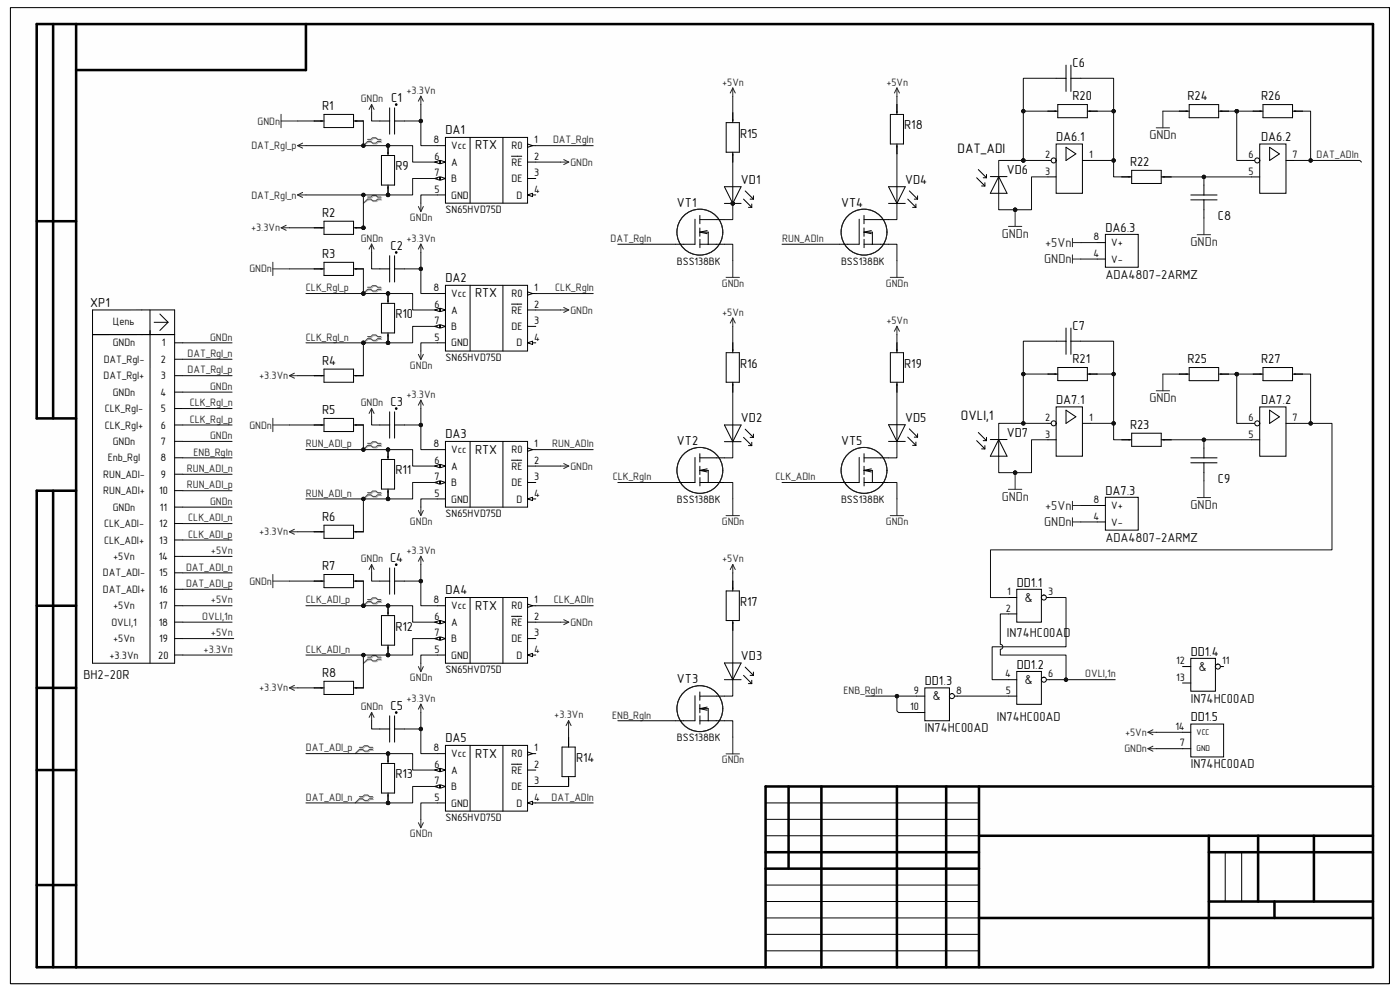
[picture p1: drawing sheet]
<svg xmlns="http://www.w3.org/2000/svg" width="420mm" height="297mm" viewBox="0 0 420 297" stroke-linecap="round" stroke-linejoin="round" font-family="sans-serif">
<defs><g id="words">
<g font-size="4.1">
<text x="287.3" y="45.8">DAT_ADI</text>
<text x="288.3" y="126">OVLI,1</text>
</g>
<g font-size="3.9">
<text x="321.8" y="20.2">C6</text>
<text x="96.7" y="33">R1</text>
<text x="117.4" y="30.5">C1</text>
<text x="321.8" y="30">R20</text>
<text x="356.2" y="30">R24</text>
<text x="378.4" y="30">R26</text>
<text x="133.6" y="40.1">DA1</text>
<text x="222" y="41.2">R15</text>
<text x="271.3" y="38.8">R18</text>
<text x="142.5" y="44.8">RTX</text>
<text x="316.8" y="42.3">DA6.1</text>
<text x="378.4" y="42.3">DA6.2</text>
<text x="118.6" y="51.1">R9</text>
<text x="302" y="52.2">VD6</text>
<text x="339" y="49.7">R22</text>
<text x="222.3" y="55.2">VD1</text>
<text x="271.5" y="55.2">VD4</text>
<text x="96.7" y="65">R2</text>
<text x="203.1" y="61.9">VT1</text>
<text x="252.3" y="61.9">VT4</text>
<text x="365.3" y="65.9">C8</text>
<text x="331.6" y="69.4">DA6.3</text>
<text x="96.7" y="77.3">R3</text>
<text x="117.1" y="74.8">C2</text>
<text x="133.6" y="84.5">DA2</text>
<text x="142.5" y="89.1">RTX</text>
<text x="27.1" y="92.1">XP1</text>
<text x="118.6" y="95.4">R10</text>
<text x="321.8" y="99">C7</text>
<text x="96.7" y="109.3">R4</text>
<text x="222" y="110.2">R16</text>
<text x="271.3" y="110.2">R19</text>
<text x="321.8" y="108.8">R21</text>
<text x="356.2" y="108.8">R25</text>
<text x="378.4" y="108.8">R27</text>
<text x="96.7" y="124.1">R5</text>
<text x="117.1" y="121.6">C3</text>
<text x="316.8" y="121.2">DA7.1</text>
<text x="378.4" y="121.2">DA7.2</text>
<text x="133.6" y="131.2">DA3</text>
<text x="222.3" y="126.6">VD2</text>
<text x="271.5" y="126.6">VD5</text>
<text x="302" y="131">VD7</text>
<text x="339" y="128.5">R23</text>
<text x="142.5" y="135.9">RTX</text>
<text x="203.1" y="133.3">VT2</text>
<text x="252.3" y="133.3">VT5</text>
<text x="118.6" y="142.2">R11</text>
<text x="331.6" y="148.2">DA7.3</text>
<text x="365.3" y="144.7">C9</text>
<text x="96.7" y="156.1">R6</text>
<text x="96.7" y="170.9">R7</text>
<text x="117" y="168.4">C4</text>
<text x="133.6" y="178">DA4</text>
<text x="305" y="175.8">DD1.1</text>
<text x="142.5" y="182.7">RTX</text>
<text x="222" y="181.6">R17</text>
<text x="118.6" y="189">R12</text>
<text x="222.3" y="198">VD3</text>
<text x="357.2" y="196.5">DD1.4</text>
<text x="96.7" y="202.9">R8</text>
<text x="305" y="200.4">DD1.2</text>
<text x="203.1" y="204.7">VT3</text>
<text x="277.5" y="205.4">DD1.3</text>
<text x="117.1" y="212.7">C5</text>
<text x="357.2" y="216.2">DD1.5</text>
<text x="133.6" y="222.3">DA5</text>
<text x="142.5" y="227">RTX</text>
<text x="118.6" y="233.3">R13</text>
<text x="172.8" y="228.4">R14</text>
</g>
<g font-size="3.9" fill="#262626">
<text x="344.8" y="41.7">GNDn</text>
<text x="300.5" y="71.3">GNDn</text>
<text x="313.5" y="74">+5Vn</text>
<text x="357.2" y="73.7">GNDn</text>
<text x="313.3" y="79">GNDn</text>
<text x="344.8" y="120.6">GNDn</text>
<text x="300.5" y="150.1">GNDn</text>
<text x="313.5" y="152.8">+5Vn</text>
<text x="357.2" y="152.6">GNDn</text>
<text x="313.3" y="157.7">GNDn</text>
</g>
<g font-size="3.9" fill="#0e0e0e">
<text x="331.6" y="83.5">ADA4807-2ARMZ</text>
<text x="331.6" y="162.3">ADA4807-2ARMZ</text>
<text x="307.4" y="180.4">&amp;</text>
<text x="302" y="191.1">IN74HC00AD</text>
<text x="25" y="203.4">BH2-20R</text>
<text x="359.6" y="201.1">&amp;</text>
<text x="279.8" y="209.9">&amp;</text>
<text x="307.4" y="205">&amp;</text>
<text x="357.2" y="210.6">IN74HC00AD</text>
<text x="277.5" y="219.5">IN74HC00AD</text>
<text x="299.1" y="216.2">IN74HC00AD</text>
<text x="357.2" y="230.3">IN74HC00AD</text>
</g>
<g font-size="3.2" fill="#262626">
<text x="122" y="28.2">+3.3Vn</text>
<text x="216.7" y="25.7">+5Vn</text>
<text x="265.9" y="25.7">+5Vn</text>
<text x="108.2" y="30.6">GNDn</text>
<text x="77.3" y="37.3">GNDn</text>
<text x="75.4" y="44.7">DAT_RgI_p</text>
<text x="165.9" y="43">DAT_RgIn</text>
<text x="395" y="47.4">DAT_ADIn</text>
<text x="171.1" y="49.7">GNDn</text>
<text x="75.4" y="59.5">DAT_RgI_n</text>
<text x="75.3" y="69.3">+3.3Vn</text>
<text x="123" y="66.2">GNDn</text>
<text x="108.2" y="72.5">GNDn</text>
<text x="122" y="72.5">+3.3Vn</text>
<text x="183.2" y="72.5">DAT_RgIn</text>
<text x="234.7" y="72.5">RUN_ADIn</text>
<text x="74.8" y="81.7">GNDn</text>
<text x="91.8" y="87.3">CLK_RgI_p</text>
<text x="166.6" y="87.3">CLK_RgIn</text>
<text x="216.5" y="85.9">GNDn</text>
<text x="265.8" y="85.9">GNDn</text>
<text x="171.1" y="94">GNDn</text>
<text x="216.7" y="94.7">+5Vn</text>
<text x="265.9" y="97.1">+5Vn</text>
<text x="56.3" y="107">DAT_RgI_n</text>
<text x="63" y="102.1">GNDn</text>
<text x="91.8" y="102.1">CLK_RgI_n</text>
<text x="56.3" y="111.9">DAT_RgI_p</text>
<text x="77.8" y="113.7">+3.3Vn</text>
<text x="123" y="110.5">GNDn</text>
<text x="63" y="116.8">GNDn</text>
<text x="122" y="119.3">+3.3Vn</text>
<text x="56.9" y="121.8">CLK_RgI_n</text>
<text x="108.2" y="121.8">GNDn</text>
<text x="56.9" y="126.7">CLK_RgI_p</text>
<text x="63" y="131.6">GNDn</text>
<text x="74.8" y="128.4">GNDn</text>
<text x="58" y="136.6">ENB_RgIn</text>
<text x="91.8" y="134.1">RUN_ADI_p</text>
<text x="165.7" y="134.1">RUN_ADIn</text>
<text x="56" y="141.5">RUN_ADI_n</text>
<text x="171.1" y="140.8">GNDn</text>
<text x="183.8" y="143.9">CLK_RgIn</text>
<text x="232.6" y="143.9">CLK_ADIn</text>
<text x="56" y="146.4">RUN_ADI_p</text>
<text x="91.8" y="148.8">RUN_ADI_n</text>
<text x="63" y="151.3">GNDn</text>
<text x="56.5" y="156.3">CLK_ADI_n</text>
<text x="56.5" y="161.2">CLK_ADI_p</text>
<text x="77.8" y="160.4">+3.3Vn</text>
<text x="123" y="157.3">GNDn</text>
<text x="216.5" y="157.4">GNDn</text>
<text x="265.8" y="157.4">GNDn</text>
<text x="63.3" y="166.1">+5Vn</text>
<text x="122" y="166.1">+3.3Vn</text>
<text x="55.8" y="171">DAT_ADI_n</text>
<text x="108.2" y="168.5">GNDn</text>
<text x="216.7" y="168.5">+5Vn</text>
<text x="55.8" y="175.9">DAT_ADI_p</text>
<text x="74.8" y="175.2">GNDn</text>
<text x="60.7" y="185.8">OVLI,1n</text>
<text x="63.3" y="180.8">+5Vn</text>
<text x="91.8" y="180.8">CLK_ADI_p</text>
<text x="166.2" y="180.8">CLK_ADIn</text>
<text x="63.3" y="190.7">+5Vn</text>
<text x="171.1" y="187.5">GNDn</text>
<text x="61.1" y="195.6">+3.3Vn</text>
<text x="91.8" y="195.6">CLK_ADI_n</text>
<text x="325.6" y="203">OVLI,1n</text>
<text x="77.8" y="207.2">+3.3Vn</text>
<text x="123" y="204.1">GNDn</text>
<text x="253" y="207.9">ENB_RgIn</text>
<text x="108.2" y="212.9">GNDn</text>
<text x="122" y="210.4">+3.3Vn</text>
<text x="166.3" y="215.3">+3.3Vn</text>
<text x="183.6" y="215.3">ENB_RgIn</text>
<text x="337.5" y="220.6">+5Vn</text>
<text x="91.8" y="225.2">DAT_ADI_p</text>
<text x="337.3" y="225.5">GNDn</text>
<text x="216.5" y="228.8">GNDn</text>
<text x="91.8" y="239.9">DAT_ADI_n</text>
<text x="165.5" y="239.9">DAT_ADIn</text>
<text x="123" y="250.9">GNDn</text>
</g>
<g font-size="3.2">
<text x="130.1" y="43">8</text>
<text x="130.3" y="47.9">6</text>
<text x="135.4" y="44.7">Vcc</text>
<text x="153.5" y="44.7">R0</text>
<text x="160.3" y="47.9">2</text>
<text x="160.3" y="43">1</text>
<text x="313.5" y="47.4">2</text>
<text x="326.7" y="47.4">1</text>
<text x="374.6" y="47.4">6</text>
<text x="387.8" y="47.4">7</text>
<text x="130.3" y="52.8">7</text>
<text x="135.4" y="49.7">A</text>
<text x="153.5" y="49.7">RE</text>
<text x="160.3" y="52.8">3</text>
<text x="313.5" y="52.3">3</text>
<text x="374.6" y="52.3">5</text>
<text x="130.3" y="57.7">5</text>
<text x="135.4" y="59.5">GND</text>
<text x="135.4" y="54.6">B</text>
<text x="153.5" y="54.6">DE</text>
<text x="155" y="59.5">D</text>
<text x="160.3" y="57.7">4</text>
<text x="133.6" y="64">SN65HVD75D</text>
<text x="328.1" y="72.1">8</text>
<text x="328.1" y="77">4</text>
<text x="333.4" y="73.8">V+</text>
<text x="203.1" y="79.3">BSS138BK</text>
<text x="252.3" y="79.3">BSS138BK</text>
<text x="333.4" y="78.7">V-</text>
<text x="130.1" y="87.3">8</text>
<text x="135.4" y="89.1">Vcc</text>
<text x="153.5" y="89.1">R0</text>
<text x="160.3" y="87.3">1</text>
<text x="130.3" y="92.2">6</text>
<text x="135.4" y="94">A</text>
<text x="153.5" y="94">RE</text>
<text x="160.3" y="92.2">2</text>
<text x="130.3" y="97.2">7</text>
<text x="135.4" y="98.9">B</text>
<text x="153.5" y="98.9">DE</text>
<text x="160.3" y="97.2">3</text>
<text x="48.5" y="103.8">1</text>
<text x="130.3" y="102.1">5</text>
<text x="135.4" y="103.8">GND</text>
<text x="155" y="103.8">D</text>
<text x="160.3" y="102.1">4</text>
<text x="48.3" y="108.8">2</text>
<text x="48.3" y="113.7">3</text>
<text x="133.6" y="108.3">SN65HVD75D</text>
<text x="48.2" y="118.6">4</text>
<text x="48.3" y="123.5">5</text>
<text x="48.3" y="128.4">6</text>
<text x="313.5" y="131.1">3</text>
<text x="313.5" y="126.2">2</text>
<text x="326.7" y="126.2">1</text>
<text x="374.6" y="126.2">6</text>
<text x="374.6" y="131.1">5</text>
<text x="387.8" y="126.2">7</text>
<text x="48.3" y="133.4">7</text>
<text x="130.1" y="134.1">8</text>
<text x="135.4" y="135.8">Vcc</text>
<text x="153.5" y="135.8">R0</text>
<text x="160.3" y="134.1">1</text>
<text x="48.2" y="138.3">8</text>
<text x="48.3" y="143.2">9</text>
<text x="130.3" y="139">6</text>
<text x="130.3" y="143.9">7</text>
<text x="135.4" y="140.8">A</text>
<text x="153.5" y="140.8">RE</text>
<text x="160.3" y="139">2</text>
<text x="160.3" y="143.9">3</text>
<text x="47.7" y="148.2">10</text>
<text x="130.3" y="148.8">5</text>
<text x="135.4" y="145.7">B</text>
<text x="153.5" y="145.7">DE</text>
<text x="160.3" y="148.8">4</text>
<text x="48" y="153.1">11</text>
<text x="133.6" y="155.1">SN65HVD75D</text>
<text x="135.4" y="150.6">GND</text>
<text x="155" y="150.6">D</text>
<text x="203.1" y="150.7">BSS138BK</text>
<text x="252.3" y="150.7">BSS138BK</text>
<text x="328.1" y="150.8">8</text>
<text x="328.1" y="155.7">4</text>
<text x="333.4" y="152.6">V+</text>
<text x="47.7" y="158">12</text>
<text x="333.4" y="157.5">V-</text>
<text x="47.6" y="167.9">14</text>
<text x="47.8" y="162.9">13</text>
<text x="47.7" y="172.8">15</text>
<text x="47.7" y="177.7">16</text>
<text x="302.1" y="178.4">1</text>
<text x="314.4" y="178.4">3</text>
<text x="47.7" y="182.6">17</text>
<text x="130.1" y="180.8">8</text>
<text x="130.3" y="185.8">6</text>
<text x="135.4" y="182.6">Vcc</text>
<text x="153.5" y="182.6">R0</text>
<text x="160.3" y="185.8">2</text>
<text x="160.3" y="180.8">1</text>
<text x="301.7" y="183.3">2</text>
<text x="47.6" y="187.5">18</text>
<text x="130.3" y="190.7">7</text>
<text x="135.4" y="187.5">A</text>
<text x="153.5" y="187.5">RE</text>
<text x="160.3" y="190.7">3</text>
<text x="47.5" y="197.4">20</text>
<text x="47.7" y="192.5">19</text>
<text x="130.3" y="195.6">5</text>
<text x="135.4" y="197.4">GND</text>
<text x="135.4" y="192.5">B</text>
<text x="153.5" y="192.5">DE</text>
<text x="155" y="197.4">D</text>
<text x="160.3" y="195.6">4</text>
<text x="133.6" y="201.8">SN65HVD75D</text>
<text x="301.5" y="203">4</text>
<text x="314.4" y="203">6</text>
<text x="352.8" y="199.1">12</text>
<text x="366.6" y="199.1">11</text>
<text x="274.1" y="207.9">9</text>
<text x="286.8" y="207.9">8</text>
<text x="301.7" y="207.9">5</text>
<text x="352.8" y="204">13</text>
<text x="273" y="212.9">10</text>
<text x="352.6" y="218.8">14</text>
<text x="130.1" y="225.2">8</text>
<text x="135.4" y="226.9">Vcc</text>
<text x="153.5" y="226.9">R0</text>
<text x="160.3" y="225.2">1</text>
<text x="203.1" y="222.1">BSS138BK</text>
<text x="353.9" y="223.7">7</text>
<text x="130.3" y="230.1">6</text>
<text x="135.4" y="231.9">A</text>
<text x="153.5" y="231.9">RE</text>
<text x="160.3" y="230.1">2</text>
<text x="130.3" y="239.9">5</text>
<text x="130.3" y="235">7</text>
<text x="135.4" y="236.8">B</text>
<text x="153.5" y="236.8">DE</text>
<text x="160.3" y="239.9">4</text>
<text x="160.3" y="235">3</text>
<text x="135.4" y="241.7">GND</text>
<text x="155" y="241.7">D</text>
<text x="133.6" y="246.2">SN65HVD75D</text>
</g>
<g font-size="3.2" fill="#0e0e0e">
<text x="33.8" y="97.4">Цепь</text>
<text x="33.8" y="103.8">GNDn</text>
<text x="31.1" y="113.7">DAT_RgI+</text>
<text x="31.1" y="108.8">DAT_RgI-</text>
<text x="33.8" y="118.6">GNDn</text>
<text x="31.4" y="123.5">CLK_RgI-</text>
<text x="31.4" y="128.4">CLK_RgI+</text>
<text x="33.8" y="133.4">GNDn</text>
<text x="31" y="143.2">RUN_ADI-</text>
<text x="32.3" y="138.3">Enb_RgI</text>
<text x="31" y="148.2">RUN_ADI+</text>
<text x="33.8" y="153.1">GNDn</text>
<text x="31.2" y="158">CLK_ADI-</text>
<text x="31.2" y="162.9">CLK_ADI+</text>
<text x="34" y="167.9">+5Vn</text>
<text x="30.9" y="172.8">DAT_ADI-</text>
<text x="30.9" y="177.7">DAT_ADI+</text>
<text x="34" y="182.6">+5Vn</text>
<text x="33.4" y="187.5">OVLI,1</text>
<text x="32.9" y="197.4">+3.3Vn</text>
<text x="34" y="192.5">+5Vn</text>
</g>
<g font-size="2.5">
<text x="359" y="220.3">VCC</text>
<text x="359" y="225.2">GND</text>
</g>
<text font-size=".5" x="13" y="290">ALTIUM GOSTBOM2.0 KEV</text>
</g></defs>
<path d="M3.1 2.3h413.7v292.5h-413.7z" fill-rule="evenodd" fill="#fefefe"/>
<path d="M3.1 2.3h413.7v292.5h-413.7z" fill="none" stroke="#000" stroke-width=".3"/>
<path d="M3.1 2.3h413.7v292.5h-413.7z" fill-rule="evenodd" fill="#fefefe"/>
<g fill="none" stroke="#000" stroke-width=".3">
<path d="M3.1 2.3h413.7v292.5h-413.7zM131.2 48.6h2.4M141 41.2v19.7M27.8 92.9h24.6v105.9h-24.6zM45 92.9v105.9M46.2 96.6h4.2M48 94.1l2.4 2.5-2.4 2.4M52.4 102.7h2.4M52.4 117.5h2.4M52.4 107.7h2.4M52.4 112.6h2.4M52.4 100.3h-24.6"/>
<path d="M52.4 132.3h2.4M52.4 137.2h2.4M52.4 122.4h2.4M52.4 127.4h2.4M52.4 147.1h2.4M52.4 142.1h2.4M52.4 152h2.4M52.4 156.9h2.4M52.4 171.7h2.4M52.4 161.8h2.4M52.4 166.8h2.4M52.4 176.6h2.4"/>
<path d="M52.4 186.5h2.4M52.4 181.5h2.4M52.4 191.4h2.4M52.4 196.3h2.4M229.7 240.6h64M229.7 245.6h64M229.7 250.5h64M367.6 255.4v14.8M372.5 255.4v14.8M229.7 265.3h64M229.7 270.2h64M229.7 275.1h64"/>
<path d="M229.7 280h64M229.7 285h64"/>
</g>
<g fill="none" stroke="#000" stroke-width=".76">
<path d="M15.9 7.2v118.2M22.8 7.2v282.7M91.8 7.2v13.8h-69M11 66.3h11.8M22.8 125.4h-11.8v-118.2h400.9v282.7M15.9 147.1v142.8M22.8 147.1h-11.8v142.8h400.4M11 181.5h11.8M11 206.2h11.8M11 230.8h11.8M236.6 235.7v24.6M246.4 235.7v54.2"/>
<path d="M269.1 235.7v54.2M283.8 235.7v54.2M293.7 235.7v54.2M411.9 235.7h-182.2v54.2M229.7 255.4h64M293.7 250.5h118.2M362.6 250.5v39.4M362.6 255.4h49.3M377.4 250.5v19.7M394.2 250.5v19.7M11 265.3h11.8M229.7 260.3h64"/>
<path d="M293.7 275.1h118.2M362.6 270.2h49.3M382.3 270.2v4.9"/>
</g>
<path d="M132.1 48.1l1.5 .5-1.5 .5z" fill="#fbfbfb"/>
<path d="M132.1 48.1l1.5 .5-1.5 .5z" fill="none" stroke="#000" stroke-width=".3"/>
<path d="M130.4 48.6l1.5-.5v1z" fill="#fbfbfb"/>
<path d="M130.4 48.6l1.5-.5v1zM131.2 58.4h2.4M131.2 43.7h2.4M131.2 53.5h2.4" fill="none" stroke="#000" stroke-width=".3"/>
<path d="M132.1 53l1.5 .5-1.5 .5z" fill="#fbfbfb"/>
<path d="M132.1 53l1.5 .5-1.5 .5z" fill="none" stroke="#000" stroke-width=".3"/>
<path d="M130.4 53.5l1.5-.5v1z" fill="#fbfbfb"/>
<path d="M130.4 53.5l1.5-.5v1zM153.4 46.8h3.1M158.3 48.6h2.4M158.3 43.7h2.4" fill="none" stroke="#000" stroke-width=".3"/>
<path d="M158.3 43.2l1.5 .5-1.5 .5z" fill="#fbfbfb"/>
<path d="M133.6 41.2h24.7v19.7h-24.7zM150.9 41.2v19.7M158.3 43.2l1.5 .5-1.5 .5zM158.3 58.4h2.4" fill="none" stroke="#000" stroke-width=".3"/>
<path d="M158.3 58.4l1.5-.5v1z" fill="#fbfbfb"/>
<path d="M158.3 58.4l1.5-.5v1zM158.3 53.5h2.4" fill="none" stroke="#000" stroke-width=".3"/>
<path d="M125.5 61.9l.8 1.5M126.3 60.9v2.5M127 61.9l-.7 1.5" fill="none" stroke="#262626" stroke-width=".3"/>
<circle cx="116.4" cy="58.4" r=".5" fill="#0e0e0e"/>
<circle cx="116.4" cy="58.4" r=".5" fill="none" stroke="#0e0e0e" stroke-width=".3"/>
<circle cx="116.4" cy="43.7" r=".5" fill="#0e0e0e"/>
<circle cx="116.4" cy="43.7" r=".5" fill="none" stroke="#0e0e0e" stroke-width=".3"/>
<path d="M114.4 46.6h4v8.9h-4zM116.4 43.7v2.9M116.4 55.5v2.9" fill="none" stroke="#000" stroke-width=".3"/>
<circle cx="116.4" cy="58.4" r=".5" fill="#0e0e0e"/>
<circle cx="116.4" cy="58.4" r=".5" fill="none" stroke="#0e0e0e" stroke-width=".3"/>
<path d="M116.4 43.7v2.4" fill="none" stroke="#000" stroke-width=".3"/>
<circle cx="116.4" cy="43.7" r=".5" fill="#0e0e0e"/>
<circle cx="116.4" cy="43.7" r=".5" fill="none" stroke="#0e0e0e" stroke-width=".3"/>
<path d="M131.2 92.9h2.4M141 85.5v19.7" fill="none" stroke="#000" stroke-width=".3"/>
<path d="M132.1 92.4l1.5 .5-1.5 .5z" fill="#fbfbfb"/>
<path d="M132.1 92.4l1.5 .5-1.5 .5z" fill="none" stroke="#000" stroke-width=".3"/>
<path d="M130.4 92.9l1.5-.5v1z" fill="#fbfbfb"/>
<path d="M130.4 92.9l1.5-.5v1zM131.2 88h2.4M131.2 97.8h2.4M131.2 102.7h2.4" fill="none" stroke="#000" stroke-width=".3"/>
<path d="M132.1 97.3l1.5 .5-1.5 .5z" fill="#fbfbfb"/>
<path d="M132.1 97.3l1.5 .5-1.5 .5z" fill="none" stroke="#000" stroke-width=".3"/>
<path d="M130.4 97.8l1.5-.5v1z" fill="#fbfbfb"/>
<path d="M130.4 97.8l1.5-.5v1zM153.4 91.1h3.1M158.3 92.9h2.4M158.3 88h2.4" fill="none" stroke="#000" stroke-width=".3"/>
<path d="M158.3 87.5l1.5 .5-1.5 .5z" fill="#fbfbfb"/>
<path d="M133.6 85.5h24.7v19.7h-24.7zM150.9 85.5v19.7M158.3 87.5l1.5 .5-1.5 .5zM158.3 102.7h2.4" fill="none" stroke="#000" stroke-width=".3"/>
<path d="M158.3 102.7l1.5-.5v1z" fill="#fbfbfb"/>
<path d="M158.3 97.8h2.4M158.3 102.7l1.5-.5v1z" fill="none" stroke="#000" stroke-width=".3"/>
<path d="M125.5 106.2l.8 1.5M126.3 105.2v2.5M127 106.2l-.7 1.5" fill="none" stroke="#262626" stroke-width=".3"/>
<circle cx="116.4" cy="102.8" r=".5" fill="#0e0e0e"/>
<circle cx="116.4" cy="102.8" r=".5" fill="none" stroke="#0e0e0e" stroke-width=".3"/>
<circle cx="116.4" cy="88" r=".5" fill="#0e0e0e"/>
<circle cx="116.4" cy="88" r=".5" fill="none" stroke="#0e0e0e" stroke-width=".3"/>
<path d="M114.4 90.9h4v8.9h-4zM116.4 88v2.9M116.4 99.8v2.9" fill="none" stroke="#000" stroke-width=".3"/>
<circle cx="116.4" cy="102.8" r=".5" fill="#0e0e0e"/>
<circle cx="116.4" cy="102.8" r=".5" fill="none" stroke="#0e0e0e" stroke-width=".3"/>
<path d="M116.4 88v2.4" fill="none" stroke="#000" stroke-width=".3"/>
<circle cx="116.4" cy="88" r=".5" fill="#0e0e0e"/>
<circle cx="116.4" cy="88" r=".5" fill="none" stroke="#0e0e0e" stroke-width=".3"/>
<path d="M131.2 139.7h2.4M141 132.3v19.7" fill="none" stroke="#000" stroke-width=".3"/>
<path d="M132.1 139.2l1.5 .5-1.5 .5z" fill="#fbfbfb"/>
<path d="M132.1 139.2l1.5 .5-1.5 .5z" fill="none" stroke="#000" stroke-width=".3"/>
<path d="M130.4 139.7l1.5-.5v1z" fill="#fbfbfb"/>
<path d="M130.4 139.7l1.5-.5v1zM131.2 134.8h2.4M131.2 149.5h2.4M131.2 144.6h2.4" fill="none" stroke="#000" stroke-width=".3"/>
<path d="M132.1 144.1l1.5 .5-1.5 .5z" fill="#fbfbfb"/>
<path d="M132.1 144.1l1.5 .5-1.5 .5z" fill="none" stroke="#000" stroke-width=".3"/>
<path d="M130.4 144.6l1.5-.5v1z" fill="#fbfbfb"/>
<path d="M153.4 137.9h3.1M158.3 139.7h2.4M158.3 134.8h2.4M130.4 144.6l1.5-.5v1z" fill="none" stroke="#000" stroke-width=".3"/>
<path d="M158.3 134.3l1.5 .5-1.5 .5z" fill="#fbfbfb"/>
<path d="M133.6 132.3h24.7v19.7h-24.7zM150.9 132.3v19.7M158.3 134.3l1.5 .5-1.5 .5zM158.3 149.5h2.4" fill="none" stroke="#000" stroke-width=".3"/>
<path d="M158.3 149.5l1.5-.5v1z" fill="#fbfbfb"/>
<path d="M158.3 149.5l1.5-.5v1zM158.3 144.6h2.4" fill="none" stroke="#000" stroke-width=".3"/>
<path d="M125.5 153l.8 1.5M126.3 152v2.5M127 153l-.7 1.5" fill="none" stroke="#262626" stroke-width=".3"/>
<circle cx="116.4" cy="149.5" r=".5" fill="#0e0e0e"/>
<circle cx="116.4" cy="149.5" r=".5" fill="none" stroke="#0e0e0e" stroke-width=".3"/>
<circle cx="116.4" cy="134.8" r=".5" fill="#0e0e0e"/>
<circle cx="116.4" cy="134.8" r=".5" fill="none" stroke="#0e0e0e" stroke-width=".3"/>
<path d="M114.4 137.7h4v8.9h-4zM116.4 134.8v2.9M116.4 146.6v2.9" fill="none" stroke="#000" stroke-width=".3"/>
<circle cx="116.4" cy="149.5" r=".5" fill="#0e0e0e"/>
<circle cx="116.4" cy="149.5" r=".5" fill="none" stroke="#0e0e0e" stroke-width=".3"/>
<path d="M116.4 134.8v2.4" fill="none" stroke="#000" stroke-width=".3"/>
<circle cx="116.4" cy="134.8" r=".5" fill="#0e0e0e"/>
<circle cx="116.4" cy="134.8" r=".5" fill="none" stroke="#0e0e0e" stroke-width=".3"/>
<path d="M141 179.1v19.7M131.2 186.5h2.4" fill="none" stroke="#000" stroke-width=".3"/>
<path d="M132.1 186l1.5 .5-1.5 .5z" fill="#fbfbfb"/>
<path d="M132.1 186l1.5 .5-1.5 .5z" fill="none" stroke="#000" stroke-width=".3"/>
<path d="M130.4 186.5l1.5-.5v1z" fill="#fbfbfb"/>
<path d="M130.4 186.5l1.5-.5v1zM131.2 196.3h2.4M131.2 181.5h2.4M131.2 191.4h2.4" fill="none" stroke="#000" stroke-width=".3"/>
<path d="M132.1 190.9l1.5 .5-1.5 .5z" fill="#fbfbfb"/>
<path d="M132.1 190.9l1.5 .5-1.5 .5z" fill="none" stroke="#000" stroke-width=".3"/>
<path d="M130.4 191.4l1.5-.5v1z" fill="#fbfbfb"/>
<path d="M130.4 191.4l1.5-.5v1zM153.4 184.7h3.1M158.3 186.5h2.4M158.3 181.5h2.4" fill="none" stroke="#000" stroke-width=".3"/>
<path d="M158.3 181l1.5 .5-1.5 .5z" fill="#fbfbfb"/>
<path d="M133.6 179.1h24.7v19.7h-24.7zM150.9 179.1v19.7M158.3 181l1.5 .5-1.5 .5zM158.3 196.3h2.4" fill="none" stroke="#000" stroke-width=".3"/>
<path d="M158.3 196.3l1.5-.5v1z" fill="#fbfbfb"/>
<path d="M158.3 196.3l1.5-.5v1zM158.3 191.4h2.4" fill="none" stroke="#000" stroke-width=".3"/>
<path d="M125.5 199.8l.7 1.5M126.2 198.8v2.5M127 199.8l-.8 1.5" fill="none" stroke="#262626" stroke-width=".3"/>
<circle cx="116.4" cy="196.3" r=".5" fill="#0e0e0e"/>
<circle cx="116.4" cy="196.3" r=".5" fill="none" stroke="#0e0e0e" stroke-width=".3"/>
<circle cx="116.4" cy="181.5" r=".5" fill="#0e0e0e"/>
<circle cx="116.4" cy="181.5" r=".5" fill="none" stroke="#0e0e0e" stroke-width=".3"/>
<path d="M114.4 184.5h4v8.9h-4zM116.4 181.5v3M116.4 193.4v2.9" fill="none" stroke="#000" stroke-width=".3"/>
<circle cx="116.4" cy="196.3" r=".5" fill="#0e0e0e"/>
<circle cx="116.4" cy="196.3" r=".5" fill="none" stroke="#0e0e0e" stroke-width=".3"/>
<path d="M116.4 181.5v2.5" fill="none" stroke="#000" stroke-width=".3"/>
<circle cx="116.4" cy="181.5" r=".5" fill="#0e0e0e"/>
<circle cx="116.4" cy="181.5" r=".5" fill="none" stroke="#0e0e0e" stroke-width=".3"/>
<path d="M89.3 43.7l1.5 .7M89.3 43.7h2.5M89.3 58.4l1.5 .8M89.3 58.4h2.5M90.8 42.9l-1.5 .8M90.8 57.7l-1.5 .7" fill="none" stroke="#262626" stroke-width=".3"/>
<path d="M131.2 230.8h2.4M141 223.4v19.7" fill="none" stroke="#000" stroke-width=".3"/>
<path d="M132.1 230.3l1.5 .5-1.5 .5z" fill="#fbfbfb"/>
<path d="M132.1 230.3l1.5 .5-1.5 .5z" fill="none" stroke="#000" stroke-width=".3"/>
<path d="M130.4 230.8l1.5-.5v1z" fill="#fbfbfb"/>
<path d="M130.4 230.8l1.5-.5v1zM131.2 225.9h2.4M131.2 235.7h2.4M131.2 240.6h2.4" fill="none" stroke="#000" stroke-width=".3"/>
<path d="M132.1 235.2l1.5 .5-1.5 .5z" fill="#fbfbfb"/>
<path d="M132.1 235.2l1.5 .5-1.5 .5z" fill="none" stroke="#000" stroke-width=".3"/>
<path d="M130.4 235.7l1.5-.5v1z" fill="#fbfbfb"/>
<path d="M130.4 235.7l1.5-.5v1zM153.4 229h3.1M158.3 230.8h2.4M158.3 225.9h2.4" fill="none" stroke="#000" stroke-width=".3"/>
<path d="M158.3 225.4l1.5 .5-1.5 .5z" fill="#fbfbfb"/>
<path d="M133.6 223.4h24.7v19.7h-24.7zM150.9 223.4v19.7M158.3 225.4l1.5 .5-1.5 .5zM158.3 240.6h2.4" fill="none" stroke="#000" stroke-width=".3"/>
<path d="M158.3 240.6l1.5-.5v1z" fill="#fbfbfb"/>
<path d="M158.3 235.7h2.4M158.3 240.6l1.5-.5v1z" fill="none" stroke="#000" stroke-width=".3"/>
<path d="M126.2 211.1v2.5M126.2 211.1l-.7 1.5M126.2 211.1l.8 1.5M125.5 246.6l.7 1.5M126.2 245.6v2.5M127 246.6l-.8 1.5" fill="none" stroke="#262626" stroke-width=".3"/>
<circle cx="116.4" cy="240.6" r=".5" fill="#0e0e0e"/>
<circle cx="116.4" cy="240.6" r=".5" fill="none" stroke="#0e0e0e" stroke-width=".3"/>
<circle cx="116.4" cy="225.9" r=".5" fill="#0e0e0e"/>
<circle cx="116.4" cy="225.9" r=".5" fill="none" stroke="#0e0e0e" stroke-width=".3"/>
<path d="M114.4 228.8h4v8.9h-4zM116.4 225.9v2.9M116.4 237.7v2.9" fill="none" stroke="#000" stroke-width=".3"/>
<circle cx="116.4" cy="240.6" r=".5" fill="#0e0e0e"/>
<circle cx="116.4" cy="240.6" r=".5" fill="none" stroke="#0e0e0e" stroke-width=".3"/>
<path d="M116.4 225.9v2.4" fill="none" stroke="#000" stroke-width=".3"/>
<circle cx="116.4" cy="225.9" r=".5" fill="#0e0e0e"/>
<circle cx="116.4" cy="225.9" r=".5" fill="none" stroke="#0e0e0e" stroke-width=".3"/>
<path d="M168.1 48.6h2.5M169.1 47.8l1.5 .8M170.6 48.6l-1.5 .7M168.1 92.9h2.5M169.1 92.1l1.5 .8M170.6 92.9l-1.5 .7M168.1 139.7h2.5M169.1 138.9l1.5 .8M170.6 139.7l-1.5 .7M168.1 186.5h2.5M169.1 185.7l1.5 .8M170.6 186.5l-1.5 .7" fill="none" stroke="#262626" stroke-width=".3"/>
<path d="M110.5 133.1h1l.5-.5h1l.5 .5h1M114.5 133.8h-1l-.5 .5h-1l-.5-.5h-1l-1.5 1M110.5 147.9h1l.5-.5h1l.5 .5h1M114.5 148.5h-1l-.5 .5h-1l-.5-.5h-1l-1.5 1M110.5 179.9h1l.5-.5h1l.5 .5h1M110.5 197.2h1l.5-.5h1l.5 .5h1M114.5 197.8h-1l-.5 .5h-1l-.5-.5h-1l-1.5 1M114.5 180.5h-1l-.5 .5h-1l-.5-.5h-1l-1.5 1" fill="none" stroke="#b0b0b0" stroke-width=".3"/>
<path d="M110.3 132.9h1l.5-.5h1l.5 .5h1M114.3 133.5h-1l-.5 .5h-1l-.5-.5h-1l-1.3 1.3M110.3 147.7h1l.5-.5h1l.5 .5h1M114.3 148.3h-1l-.5 .5h-1l-.5-.5h-1l-1.3 1.2M110.3 179.7h1l.5-.5h1l.5 .5h1M110.3 196.9h1l.5-.5h1l.5 .5h1M114.3 197.6h-1l-.5 .5h-1l-.5-.5h-1l-1.3 1.2M114.3 180.3h-1l-.5 .5h-1l-.5-.5h-1l-1.3 1.2" fill="none" stroke="#4c4c4c" stroke-width=".3"/>
<circle cx="109" cy="181.5" r=".5" fill="#0e0e0e"/>
<circle cx="109" cy="181.5" r=".5" fill="none" stroke="#0e0e0e" stroke-width=".3"/>
<g fill="none" stroke="#000" stroke-width=".3">
<path d="M113.9 36.3h3M116.9 32.3v7.9M118.4 32.3v7.9M118.4 36.3h2.9M116.9 76.6v7.9M118.4 76.6v7.9M113.9 80.6h3M118.4 80.6h2.9M113.9 127.4h3M116.9 123.4v7.9M118.4 123.4v7.9M118.4 127.4h2.9"/>
<path d="M113.9 174.2h3M116.9 170.2v7.9M118.4 170.2v7.9M118.4 174.2h2.9M113.9 218.5h3M116.9 214.5v7.9M118.4 214.5v7.9M118.4 218.5h2.9"/>
<circle cx="118.9" cy="31.3" r=".25"/>
<circle cx="118.9" cy="75.7" r=".25"/>
<circle cx="118.9" cy="122.4" r=".25"/>
<circle cx="118.9" cy="169.2" r=".25"/>
<circle cx="118.9" cy="213.6" r=".25"/>
</g>
<g fill="#000">
<circle cx="118.9" cy="31.3" r=".25"/>
<circle cx="118.9" cy="75.7" r=".25"/>
<circle cx="118.9" cy="122.4" r=".25"/>
<circle cx="118.9" cy="169.2" r=".25"/>
<circle cx="118.9" cy="213.6" r=".25"/>
</g>
<g fill="none" stroke="#262626" stroke-width=".3">
<path d="M111.5 31.3v2.5M111.5 31.3l-.8 1.5M111.5 31.3l.7 1.5M126.3 28.8v2.5M126.3 28.8l-.8 1.5M126.3 28.8l.7 1.5M111.5 73.2v2.5M111.5 73.2l-.8 1.5M111.5 73.2l.7 1.5M126.3 73.2v2.5M126.3 73.2l-.8 1.5M126.3 73.2l.7 1.5"/>
<path d="M126.3 119.9v2.5M126.3 119.9l-.8 1.5M126.3 119.9l.7 1.5M111.5 122.4v2.5M111.5 122.4l-.8 1.5M111.5 122.4l.7 1.5M111.5 169.2l-.8 1.5M111.5 169.2l.7 1.5M111.5 169.2v2.5M126.3 166.7l-.8 1.5M126.3 166.7l.7 1.5M126.3 166.7v2.5"/>
<path d="M111.5 213.5l-.8 1.5M111.5 213.5l.7 1.5M111.5 213.5v2.5"/>
</g>
<path d="M110.5 86.3h1l.5-.5h1l.5 .5h1M114.5 87h-1l-.5 .5h-1l-.5-.5h-1l-1.5 1" fill="none" stroke="#b0b0b0" stroke-width=".3"/>
<path d="M110.3 86.1h1l.5-.5h1l.5 .5h1M114.3 86.7h-1l-.5 .5h-1l-.5-.5h-1l-1.3 1.3" fill="none" stroke="#4c4c4c" stroke-width=".3"/>
<circle cx="109" cy="88" r=".5" fill="#0e0e0e"/>
<circle cx="109" cy="88" r=".5" fill="none" stroke="#0e0e0e" stroke-width=".3"/>
<path d="M110.5 101.1h1l.5-.5h1l.5 .5h1M114.5 101.7h-1l-.5 .5h-1l-.5-.5h-1l-1.5 1" fill="none" stroke="#b0b0b0" stroke-width=".3"/>
<path d="M110.3 100.9h1l.5-.5h1l.5 .5h1M114.3 101.5h-1l-.5 .5h-1l-.5-.5h-1l-1.3 1.2" fill="none" stroke="#4c4c4c" stroke-width=".3"/>
<circle cx="109" cy="102.8" r=".5" fill="#0e0e0e"/>
<circle cx="109" cy="102.8" r=".5" fill="none" stroke="#0e0e0e" stroke-width=".3"/>
<path d="M110.5 42h1l.5-.5h1l.5 .5h1M110.5 59.3h1l.5-.5h1l.5 .5h1M114.5 42.7h-1l-.5 .5h-1l-.5-.5h-1l-1.5 1M114.5 59.9h-1l-.5 .5h-1l-.5-.5h-1l-1.5 1M108.1 224.2h1l.5-.5h1l.5 .5h1M108.1 239h1l.5-.5h1l.5 .5h1M112.1 224.9h-1l-.5 .5h-1l-.5-.5h-1l-1.5 1M112.1 239.6h-1l-.5 .5h-1l-.5-.5h-1l-1.5 1" fill="none" stroke="#b0b0b0" stroke-width=".3"/>
<path d="M110.3 41.8h1l.5-.5h1l.5 .5h1M110.3 59h1l.5-.4h1l.5 .4h1M114.3 42.4h-1l-.5 .5h-1l-.5-.5h-1l-1.3 1.3M114.3 59.7h-1l-.5 .5h-1l-.5-.5h-1l-1.3 1.2M107.8 224h1l.5-.5h1l.5 .5h1M107.8 238.8h1l.5-.5h1l.5 .5h1M111.8 224.6h-1l-.5 .5h-1l-.5-.5h-1l-1.2 1.3M111.8 239.4h-1l-.5 .5h-1l-.5-.5h-1l-1.2 1.2" fill="none" stroke="#4c4c4c" stroke-width=".3"/>
<g fill="none" stroke="#000" stroke-width=".3">
<path d="M217.8 36.8h4v8.8h-4zM219.8 33.8v3M219.8 45.6v3M208.5 65.7v7.5h-5.9M210 64.6v2.5M210 68.3v2.5M210 69.6l2.1 .4M210 65.8h7.4M210 69.6h2.5v3.6M210 71.7v2.5M210 73.2h7.4M212.1 69.1l-2.1 .5"/>
<path d="M168.6 223.9h4v8.9h-4zM170.6 220.9v3M170.6 232.8v2.9"/>
</g>
<path d="M170.6 216l-.8 1.5M170.6 216l.7 1.5M170.6 216v2.5" fill="none" stroke="#262626" stroke-width=".3"/>
<circle cx="210" cy="69.6" r="6.9" fill="none" stroke="#1c1c1c" stroke-width=".3"/>
<circle cx="219.8" cy="61" r=".5" fill="#0e0e0e"/>
<circle cx="219.8" cy="61" r=".5" fill="none" stroke="#0e0e0e" stroke-width=".3"/>
<path d="M217.3 56h5l-2.5 5zM219.8 56v4.9M217.3 61h5" fill="none" stroke="#000" stroke-width=".3"/>
<circle cx="219.8" cy="61" r=".5" fill="#0e0e0e"/>
<circle cx="219.8" cy="61" r=".5" fill="none" stroke="#0e0e0e" stroke-width=".3"/>
<g fill="none" stroke="#000" stroke-width=".3">
<path d="M267.1 34.3h3.9v8.9h-3.9zM269.1 31.3v3M223.1 59.7l2.4 2.4M223.6 57.2l2.4 2.5M225 59.7h1M226 58.7v1M266.6 56h5l-2.5 5zM269.1 43.2v2.9M269.1 56v4.9M272.3 59.7l2.5 2.4M272.8 57.2l2.5 2.5M274.3 59.7h1"/>
<path d="M275.3 58.7v1M314.4 53h2.4M314.4 48.1h2.4M324.7 48.1h2.5M224.5 62.1h1M225.5 61.2v.9M257.7 65.7v7.5h-5.9M259.2 64.6v2.5M259.2 68.3v2.5M259.2 69.6l2.2 .4M259.2 65.8h7.4M259.2 69.6h2.5v3.6"/>
<path d="M259.2 71.7v2.5M259.2 73.2h7.4M261.4 69.1l-2.2 .5M266.6 61h5M273.8 62.1h1M274.8 61.2v.9M217.8 105.7h4v8.9h-4zM219.8 102.8v2.9M219.8 114.6v2.9M267.1 105.7h3.9v8.9h-3.9zM269.1 102.8v2.9M269.1 114.6v2.9"/>
<path d="M208.5 137.1v7.5h-5.9M210 136v2.5M210 139.7v2.5M210 137.2h7.4M217.3 127.4h5l-2.5 5zM217.3 132.4h5M219.8 127.4v4.9M223.1 131.1l2.4 2.5M223.6 128.6l2.4 2.5M224.5 133.6h1M225 131.1h1M225.5 132.6v1"/>
<path d="M226 130.1v1M257.7 137.1v7.5h-5.9M259.2 137.2h7.4M259.2 136v2.5M259.2 139.7v2.5M266.6 127.3h5l-2.5 5zM266.6 132.3h5M269.1 127.3v4.9M272.3 131l2.5 2.5M272.8 128.5l2.5 2.5M273.8 133.5h1M274.3 131h1"/>
<path d="M274.8 132.5v1M275.3 130v1M210 141l2.1 .4M210 141h2.5v3.6M210 143.1v2.5M210 144.6h7.4M212.1 140.5l-2.1 .5M259.2 141h2.5v3.6M259.2 141l2.2 .4M259.2 144.6h7.4M259.2 143.1v2.5M261.4 140.5l-2.2 .5"/>
<path d="M217.8 177.1h4v8.9h-4zM219.8 174.2v2.9M217.3 198.7h5l-2.5 5zM219.8 186v2.9M219.8 198.7v4.9M223.6 200l2.4 2.4M208.5 208.5v7.5h-5.9M210 207.4v2.5M210 211.1v2.5M210 212.4h2.5v3.6M210 212.4l2.1 .5M210 214.5v2.5"/>
<path d="M210 216h7.4M212.1 211.9l-2.1 .5M217.3 203.7h5M217.4 208.6h-7.4M223.1 202.4l2.4 2.5M224.5 204.9h1M225 202.4h1M225.5 203.9v1M226 201.4v1"/>
</g>
<g fill="none" stroke="#262626" stroke-width=".3">
<path d="M219.8 26.4v2.5M219.8 26.4l-.7 1.5M219.8 26.4l.8 1.5M269.1 26.4v2.5M269.1 26.4l-.8 1.5M269.1 26.4l.7 1.5M219.8 78.1v5M269.1 78.1v5M217.8 83.1h4M219.8 95.3v2.5M219.8 95.3l-.7 1.5M219.8 95.3l.8 1.5"/>
<path d="M267.1 83.1h4M269.1 97.8v2.5M269.1 97.8l-.8 1.5M269.1 97.8l.7 1.5M217.8 154.5h4M219.8 149.5v5M267.1 154.5h4M269.1 149.5v5M219.8 169.2v2.5M219.8 169.2l-.7 1.5M219.8 169.2l.8 1.5M217.8 225.9h4"/>
<path d="M219.8 220.9v5"/>
</g>
<g fill="none" stroke="#1c1c1c" stroke-width=".3">
<circle cx="259.2" cy="69.6" r="6.9"/>
<circle cx="210" cy="141" r="6.9"/>
<circle cx="259.2" cy="141" r="6.9"/>
<circle cx="210" cy="212.4" r="6.9"/>
</g>
<circle cx="316.1" cy="48.1" r=".75" fill="#fbfbfb"/>
<g fill="none" stroke="#000" stroke-width=".3">
<path d="M316.8 43.2h7.9v14.7h-7.9zM319.8 44.1l2.9 2-2.9 2zM375.5 48.1h2.4"/>
<circle cx="316.1" cy="48.1" r=".75"/>
</g>
<circle cx="377.2" cy="48.1" r=".75" fill="#fbfbfb"/>
<g fill="none" stroke="#000" stroke-width=".3">
<path d="M319.8 19.5v7.9M321.3 19.5v7.9M314.4 33.3h2.9M316.8 23.5h3M317.3 31.3h8.9v4h-8.9zM321.3 23.5h2.9M326.2 33.3h3M375.9 33.3h3M378.9 31.3h8.9v4h-8.9zM387.8 33.3h2.9M293 53.3l2.5 2.4M293.5 50.8l2.4 2.5"/>
<path d="M294.5 55.7h1M295 53.3h.9M295.5 54.8v.9M295.9 52.3v1M297.1 52.9h5M299.6 52.9l2.5 5h-5zM299.6 53v4.9M336.5 53h3M339.5 51.1h8.9v3.9h-8.9zM348.4 53h2.9M357.2 58.4h7.9M357.2 59.9h7.9"/>
<path d="M361.2 55.5v2.9M361.2 59.9v3M375.5 53h2.4M377.9 43.2h7.9v14.7h-7.9zM380.9 44.2l2.9 1.9-2.9 2zM385.8 48.1h2.5"/>
<circle cx="377.2" cy="48.1" r=".75"/>
</g>
<path d="M346.9 38.3h4M348.8 33.3v5M302.5 67.9h4M304.5 62.9v5M359.2 70.3h4M361.2 65.3v5" fill="none" stroke="#262626" stroke-width=".3"/>
<circle cx="304.5" cy="62.9" r=".5" fill="#0e0e0e"/>
<circle cx="304.5" cy="62.9" r=".5" fill="none" stroke="#0e0e0e" stroke-width=".3"/>
<path d="M353.8 33.3h2.9M356.7 31.3h8.9v4h-8.9zM365.6 33.3h3M329.2 72.7h2.4M329.2 77.6h2.4M331.6 70.3h9.9v9.8h-9.9zM314.4 131.8h2.4M314.4 126.9h2.4M324.7 126.9h2.5" fill="none" stroke="#000" stroke-width=".3"/>
<path d="M321.7 71.5v2.5M321.7 76.4v2.5M321.7 72.7h2.5M321.7 77.6h2.5" fill="none" stroke="#262626" stroke-width=".3"/>
<circle cx="316.1" cy="126.9" r=".75" fill="#fbfbfb"/>
<g fill="none" stroke="#000" stroke-width=".3">
<path d="M316.8 122h7.9v14.7h-7.9zM319.8 122.9l2.9 2-2.9 2zM375.5 126.9h2.4"/>
<circle cx="316.1" cy="126.9" r=".75"/>
</g>
<circle cx="377.2" cy="126.9" r=".75" fill="#fbfbfb"/>
<g fill="none" stroke="#000" stroke-width=".3">
<path d="M319.8 98.3v7.9M321.3 98.3v7.9M314.4 112.1h2.9M316.8 102.3h3M317.3 110.1h8.9v4h-8.9zM321.3 102.3h2.9M326.2 112.1h3M375.9 112.1h3M378.9 110.2h8.9v3.9h-8.9zM387.8 112.1h2.9M293 132.1l2.5 2.4M293.5 129.6l2.4 2.5"/>
<path d="M294.5 134.5h1M295 132.1h.9M295.5 133.6v.9M295.9 131.1v1M297.1 131.7h5M299.6 131.7l2.5 5h-5zM299.6 131.8v4.9M336.5 131.8h3M339.5 129.8h8.9v4h-8.9zM348.4 131.8h2.9M357.2 137.2h7.9M357.2 138.7h7.9"/>
<path d="M361.2 134.3v2.9M361.2 138.7v3M375.5 131.8h2.4M377.9 122h7.9v14.7h-7.9zM380.9 122.9l2.9 2-2.9 2zM385.8 126.9h2.5"/>
<circle cx="377.2" cy="126.9" r=".75"/>
</g>
<path d="M346.9 117.1h4M348.8 112.1v5M302.5 146.7h4M304.5 141.7v5M359.2 149.1h4M361.2 144.1v5" fill="none" stroke="#262626" stroke-width=".3"/>
<circle cx="304.5" cy="141.7" r=".5" fill="#0e0e0e"/>
<circle cx="304.5" cy="141.7" r=".5" fill="none" stroke="#0e0e0e" stroke-width=".3"/>
<path d="M353.8 112.1h2.9M356.7 110.2h8.9v3.9h-8.9zM365.6 112.1h3M329.2 151.5h2.4M329.2 156.4h2.4M331.6 149h9.9v9.9h-9.9zM302.6 179.1h2.4M312.4 179.1h2.5M302.6 184h2.4" fill="none" stroke="#000" stroke-width=".3"/>
<path d="M321.7 150.3v2.5M321.7 155.2v2.5M321.7 151.5h2.5M321.7 156.4h2.5" fill="none" stroke="#262626" stroke-width=".3"/>
<circle cx="313.2" cy="179.1" r=".75" fill="#fbfbfb"/>
<g fill="none" stroke="#000" stroke-width=".3">
<path d="M305 176.6h7.4v9.9h-7.4zM302.6 203.7h2.4M302.6 208.6h2.4M312.4 203.7h2.5"/>
<circle cx="313.2" cy="179.1" r=".75"/>
</g>
<circle cx="313.2" cy="203.7" r=".75" fill="#fbfbfb"/>
<g fill="none" stroke="#000" stroke-width=".3">
<path d="M275 208.6h2.4M275 213.6h2.4M284.8 208.6h2.5M305 201.2h7.4v9.9h-7.4z"/>
<circle cx="313.2" cy="203.7" r=".75"/>
</g>
<circle cx="285.6" cy="208.6" r=".75" fill="#fbfbfb"/>
<g fill="none" stroke="#000" stroke-width=".3">
<path d="M354.8 199.8h2.4M364.6 199.8h2.5M277.4 206.2h7.4v9.8h-7.4zM354.8 204.7h2.4"/>
<circle cx="285.6" cy="208.6" r=".75"/>
</g>
<circle cx="365.4" cy="199.8" r=".75" fill="#fbfbfb"/>
<g fill="none" stroke="#000" stroke-width=".3">
<path d="M94.2 36.3h3M97.2 34.3h8.9v3.9h-8.9zM106.1 36.3h2.9M97.2 78.6h8.9v4h-8.9zM94.2 80.6h3M106.1 80.6h2.9M94.2 174.2h3M97.2 172.2h8.9v3.9h-8.9zM106.1 174.2h2.9M357.2 197.3h7.4v9.9h-7.4zM94.2 206.2h3M97.2 204.2h8.9v3.9h-8.9z"/>
<path d="M106.1 206.2h2.9M354.8 219.5h2.4M357.2 217h9.9v9.9h-9.9zM354.8 224.4h2.4"/>
<circle cx="365.4" cy="199.8" r=".75"/>
</g>
<g fill="none" stroke="#262626" stroke-width=".3">
<path d="M84.3 34.3v4M84.3 36.3h5M81.8 78.6v4M84.4 68.3l1.5 .7M84.4 68.3h2.5M85.9 67.5l-1.5 .8M81.9 80.6h5M86.8 112.6l1.5 .7M86.8 112.6h2.5M88.3 111.8l-1.5 .8M81.9 125.4v4M81.9 127.4h5"/>
<path d="M86.8 159.4l1.5 .7M86.8 159.4h2.5M88.3 158.6l-1.5 .8M81.9 172.2v4M81.9 174.2h5M86.8 206.2l1.5 .7M86.8 206.2h2.5M88.3 205.4l-1.5 .8M344.4 219.5l1.5 .7M344.4 219.5h2.5M345.9 218.7l-1.5 .8M344.4 224.4l1.5 .7"/>
<path d="M344.4 224.4h2.5M345.9 223.6l-1.5 .8"/>
</g>
<circle cx="109" cy="68.3" r=".5" fill="#0e0e0e"/>
<circle cx="109" cy="68.3" r=".5" fill="none" stroke="#0e0e0e" stroke-width=".3"/>
<path d="M94.2 68.3h3M97.2 66.3h8.9v3.9h-8.9zM106.1 68.3h2.9" fill="none" stroke="#000" stroke-width=".3"/>
<circle cx="109" cy="68.3" r=".5" fill="#0e0e0e"/>
<g fill="none" stroke="#0e0e0e" stroke-width=".3">
<path d="M131.2 58.4h-4.9v2.5M131.2 53.5h-7.4v4.9h-32M54.8 117.5h14.8M54.8 112.6h14.8M54.8 102.7h14.8M54.8 107.7h14.8M54.8 137.2h14.8M54.8 132.3h14.8M54.8 127.4h14.8M54.8 122.4h14.8M54.8 156.9h14.8M54.8 152h14.8"/>
<path d="M54.8 147.1h14.8M54.8 142.1h14.8M54.8 176.6h14.8M54.8 171.7h14.8M54.8 166.8h14.8M54.8 161.8h14.8M54.8 196.3h14.8M54.8 191.4h15.3M54.8 186.5h14.8M54.8 181.5h14.8"/>
<circle cx="109" cy="68.3" r=".5"/>
</g>
<path d="M94.2 112.6h3M97.2 110.6h8.9v4h-8.9zM106.1 112.6h2.9M94.2 127.4h3M97.2 125.4h8.9v3.9h-8.9zM106.1 127.4h2.9M94.2 159.4h3M97.2 157.4h8.9v3.9h-8.9zM106.1 159.4h2.9" fill="none" stroke="#000" stroke-width=".3"/>
<circle cx="116.4" cy="58.4" r=".5" fill="#0e0e0e"/>
<circle cx="116.4" cy="58.4" r=".5" fill="none" stroke="#0e0e0e" stroke-width=".3"/>
<circle cx="109" cy="58.4" r=".5" fill="#0e0e0e"/>
<g fill="none" stroke="#0e0e0e" stroke-width=".3">
<path d="M91.8 43.7h32v4.9h7.4"/>
<circle cx="109" cy="58.4" r=".5"/>
</g>
<circle cx="116.4" cy="43.7" r=".5" fill="#0e0e0e"/>
<circle cx="116.4" cy="43.7" r=".5" fill="none" stroke="#0e0e0e" stroke-width=".3"/>
<circle cx="109" cy="43.7" r=".5" fill="#0e0e0e"/>
<g fill="none" stroke="#0e0e0e" stroke-width=".3">
<path d="M131.2 97.8h-7.4v4.9h-32M131.2 102.7h-4.9v2.5"/>
<circle cx="109" cy="43.7" r=".5"/>
</g>
<circle cx="116.4" cy="102.8" r=".5" fill="#0e0e0e"/>
<circle cx="116.4" cy="102.8" r=".5" fill="none" stroke="#0e0e0e" stroke-width=".3"/>
<circle cx="109" cy="102.8" r=".5" fill="#0e0e0e"/>
<g fill="none" stroke="#0e0e0e" stroke-width=".3">
<path d="M131.2 149.5h-4.9v2.5M131.2 144.6h-7.4v4.9h-32"/>
<circle cx="109" cy="102.8" r=".5"/>
</g>
<circle cx="116.4" cy="149.5" r=".5" fill="#0e0e0e"/>
<circle cx="116.4" cy="149.5" r=".5" fill="none" stroke="#0e0e0e" stroke-width=".3"/>
<circle cx="109" cy="149.5" r=".5" fill="#0e0e0e"/>
<g fill="none" stroke="#0e0e0e" stroke-width=".3">
<path d="M91.8 134.8h32v4.9h7.4"/>
<circle cx="109" cy="149.5" r=".5"/>
</g>
<circle cx="116.4" cy="134.8" r=".5" fill="#0e0e0e"/>
<circle cx="116.4" cy="134.8" r=".5" fill="none" stroke="#0e0e0e" stroke-width=".3"/>
<circle cx="109" cy="134.8" r=".5" fill="#0e0e0e"/>
<g fill="none" stroke="#0e0e0e" stroke-width=".3">
<path d="M91.8 181.5h32v5h7.4M131.2 196.3h-5v2.5"/>
<circle cx="109" cy="134.8" r=".5"/>
</g>
<circle cx="116.4" cy="181.5" r=".5" fill="#0e0e0e"/>
<circle cx="116.4" cy="181.5" r=".5" fill="none" stroke="#0e0e0e" stroke-width=".3"/>
<circle cx="109" cy="181.5" r=".5" fill="#0e0e0e"/>
<g fill="none" stroke="#0e0e0e" stroke-width=".3">
<path d="M126.2 213.6v12.3h5M131.2 240.6h-5v5"/>
<circle cx="109" cy="181.5" r=".5"/>
</g>
<circle cx="126.3" cy="218.5" r=".5" fill="#0e0e0e"/>
<g fill="none" stroke="#0e0e0e" stroke-width=".3">
<path d="M131.2 235.7h-7.4v4.9h-32"/>
<circle cx="126.3" cy="218.5" r=".5"/>
</g>
<circle cx="116.4" cy="240.6" r=".5" fill="#0e0e0e"/>
<g fill="none" stroke="#0e0e0e" stroke-width=".3">
<path d="M160.7 48.6h7.4M160.7 43.7h17.3M160.7 92.9h7.4M160.7 88h17.3M160.7 139.7h7.4M160.7 134.8h17.3M160.7 181.5h17.3M160.7 186.5h7.4M121.3 218.5h4.9M160.7 240.6h17.3"/>
<circle cx="116.4" cy="240.6" r=".5"/>
</g>
<circle cx="126.3" cy="218.5" r=".5" fill="#0e0e0e"/>
<g fill="none" stroke="#0e0e0e" stroke-width=".3">
<path d="M126.2 169.2v12.3h5"/>
<circle cx="126.3" cy="218.5" r=".5"/>
</g>
<circle cx="126.3" cy="174.2" r=".5" fill="#0e0e0e"/>
<g fill="none" stroke="#0e0e0e" stroke-width=".3">
<path d="M121.3 174.2h4.9"/>
<circle cx="126.3" cy="174.2" r=".5"/>
</g>
<circle cx="126.3" cy="174.2" r=".5" fill="#0e0e0e"/>
<g fill="none" stroke="#0e0e0e" stroke-width=".3">
<path d="M126.3 122.4v12.4h4.9"/>
<circle cx="126.3" cy="174.2" r=".5"/>
</g>
<circle cx="126.3" cy="127.4" r=".5" fill="#0e0e0e"/>
<g fill="none" stroke="#0e0e0e" stroke-width=".3">
<path d="M121.3 127.4h5"/>
<circle cx="126.3" cy="127.4" r=".5"/>
</g>
<circle cx="126.3" cy="127.4" r=".5" fill="#0e0e0e"/>
<g fill="none" stroke="#0e0e0e" stroke-width=".3">
<path d="M126.3 75.7v12.3h4.9"/>
<circle cx="126.3" cy="127.4" r=".5"/>
</g>
<circle cx="126.3" cy="80.6" r=".5" fill="#0e0e0e"/>
<g fill="none" stroke="#0e0e0e" stroke-width=".3">
<path d="M121.3 80.6h5"/>
<circle cx="126.3" cy="80.6" r=".5"/>
</g>
<circle cx="126.3" cy="80.6" r=".5" fill="#0e0e0e"/>
<g fill="none" stroke="#0e0e0e" stroke-width=".3">
<path d="M126.3 31.3v12.4h4.9"/>
<circle cx="126.3" cy="80.6" r=".5"/>
</g>
<circle cx="126.3" cy="36.3" r=".5" fill="#0e0e0e"/>
<g fill="none" stroke="#0e0e0e" stroke-width=".3">
<path d="M121.3 36.3h5"/>
<circle cx="126.3" cy="36.3" r=".5"/>
</g>
<circle cx="126.3" cy="36.3" r=".5" fill="#0e0e0e"/>
<g fill="none" stroke="#0e0e0e" stroke-width=".3">
<path d="M131.2 191.4h-7.4v4.9h-32M170.6 218.5v2.4M160.7 235.7h9.9"/>
<circle cx="126.3" cy="36.3" r=".5"/>
</g>
<circle cx="116.4" cy="196.3" r=".5" fill="#0e0e0e"/>
<circle cx="116.4" cy="196.3" r=".5" fill="none" stroke="#0e0e0e" stroke-width=".3"/>
<circle cx="109" cy="196.3" r=".5" fill="#0e0e0e"/>
<g fill="none" stroke="#0e0e0e" stroke-width=".3">
<path d="M91.8 225.9h32v4.9h7.4"/>
<circle cx="109" cy="196.3" r=".5"/>
</g>
<circle cx="116.4" cy="225.9" r=".5" fill="#0e0e0e"/>
<g fill="none" stroke="#0e0e0e" stroke-width=".3">
<path d="M91.8 88h32v4.9h7.4"/>
<circle cx="116.4" cy="225.9" r=".5"/>
</g>
<circle cx="116.4" cy="88" r=".5" fill="#0e0e0e"/>
<circle cx="116.4" cy="88" r=".5" fill="none" stroke="#0e0e0e" stroke-width=".3"/>
<circle cx="109" cy="88" r=".5" fill="#0e0e0e"/>
<g fill="none" stroke="#0e0e0e" stroke-width=".3">
<path d="M219.8 60.9v4.9h-2.4"/>
<circle cx="109" cy="88" r=".5"/>
</g>
<circle cx="219.8" cy="61" r=".5" fill="#0e0e0e"/>
<g fill="none" stroke="#0e0e0e" stroke-width=".3">
<path d="M219.8 28.9v4.9M269.1 28.9v2.4M390.7 33.3h2.5v14.8h-4.9M217.4 73.2h2.4v4.9M234.6 73.2h17.2M266.6 73.2h2.5v4.9M269.1 100.3v2.5M269.1 132.3v4.9h-2.5M185.3 144.6h17.3M217.4 144.6h2.4v4.9M234.6 144.6h17.2M266.6 144.6h2.5v4.9"/>
<path d="M219.8 171.7v2.5M185.3 216h17.3M217.4 216h2.4v4.9M219.8 203.7v4.9h-2.4"/>
<circle cx="219.8" cy="61" r=".5"/>
</g>
<circle cx="393.2" cy="48.1" r=".5" fill="#0e0e0e"/>
<g fill="none" stroke="#0e0e0e" stroke-width=".3">
<path d="M299.6 57.9v5h4.9"/>
<circle cx="393.2" cy="48.1" r=".5"/>
</g>
<circle cx="304.5" cy="62.9" r=".5" fill="#0e0e0e"/>
<g fill="none" stroke="#0e0e0e" stroke-width=".3">
<path d="M307 33.3h7.4"/>
<circle cx="304.5" cy="62.9" r=".5"/>
</g>
<circle cx="307" cy="33.3" r=".5" fill="#0e0e0e"/>
<g fill="none" stroke="#0e0e0e" stroke-width=".3">
<path d="M316.8 23.5h-9.8v24.6"/>
<circle cx="307" cy="33.3" r=".5"/>
</g>
<circle cx="307" cy="33.3" r=".5" fill="#0e0e0e"/>
<circle cx="307" cy="33.3" r=".5" fill="none" stroke="#0e0e0e" stroke-width=".3"/>
<circle cx="307" cy="48.1" r=".5" fill="#0e0e0e"/>
<g fill="none" stroke="#0e0e0e" stroke-width=".3">
<path d="M324.2 23.5h9.9v29.5h2.4"/>
<circle cx="307" cy="48.1" r=".5"/>
</g>
<circle cx="334.1" cy="33.3" r=".5" fill="#0e0e0e"/>
<circle cx="334.1" cy="33.3" r=".5" fill="none" stroke="#0e0e0e" stroke-width=".3"/>
<circle cx="334.1" cy="48.1" r=".5" fill="#0e0e0e"/>
<g fill="none" stroke="#0e0e0e" stroke-width=".3">
<path d="M327.2 48.1h6.9"/>
<circle cx="334.1" cy="48.1" r=".5"/>
</g>
<circle cx="334.1" cy="48.1" r=".5" fill="#0e0e0e"/>
<g fill="none" stroke="#0e0e0e" stroke-width=".3">
<path d="M314.4 53h-5v9.9h-4.9"/>
<circle cx="334.1" cy="48.1" r=".5"/>
</g>
<circle cx="304.5" cy="62.9" r=".5" fill="#0e0e0e"/>
<g fill="none" stroke="#0e0e0e" stroke-width=".3">
<path d="M329.2 33.3h4.9"/>
<circle cx="304.5" cy="62.9" r=".5"/>
</g>
<circle cx="334.1" cy="33.3" r=".5" fill="#0e0e0e"/>
<g fill="none" stroke="#0e0e0e" stroke-width=".3">
<path d="M351.3 53h24.2"/>
<circle cx="334.1" cy="33.3" r=".5"/>
</g>
<circle cx="361.2" cy="53" r=".5" fill="#0e0e0e"/>
<g fill="none" stroke="#0e0e0e" stroke-width=".3">
<path d="M361.2 53v2.5"/>
<circle cx="361.2" cy="53" r=".5"/>
</g>
<circle cx="361.2" cy="53" r=".5" fill="#0e0e0e"/>
<g fill="none" stroke="#0e0e0e" stroke-width=".3">
<path d="M371 33.3h4.9M361.2 62.9v2.4"/>
<circle cx="361.2" cy="53" r=".5"/>
</g>
<circle cx="371" cy="33.3" r=".5" fill="#0e0e0e"/>
<g fill="none" stroke="#0e0e0e" stroke-width=".3">
<path d="M371 33.3v14.8h4.5"/>
<circle cx="371" cy="33.3" r=".5"/>
</g>
<circle cx="371" cy="33.3" r=".5" fill="#0e0e0e"/>
<g fill="none" stroke="#0e0e0e" stroke-width=".3">
<path d="M368.6 33.3h2.4"/>
<circle cx="371" cy="33.3" r=".5"/>
</g>
<circle cx="371" cy="33.3" r=".5" fill="#0e0e0e"/>
<g fill="none" stroke="#0e0e0e" stroke-width=".3">
<path d="M348.8 33.3h5M393.2 48.1h14.7l.5 .5M324.2 72.7h5"/>
<circle cx="371" cy="33.3" r=".5"/>
</g>
<circle cx="393.2" cy="48.1" r=".5" fill="#0e0e0e"/>
<g fill="none" stroke="#0e0e0e" stroke-width=".3">
<path d="M324.2 77.6h5M390.7 112.1h2.5v14.8h-4.9"/>
<circle cx="393.2" cy="48.1" r=".5"/>
</g>
<circle cx="393.2" cy="126.9" r=".5" fill="#0e0e0e"/>
<g fill="none" stroke="#0e0e0e" stroke-width=".3">
<path d="M299.6 136.7v5h4.9"/>
<circle cx="393.2" cy="126.9" r=".5"/>
</g>
<circle cx="304.5" cy="141.7" r=".5" fill="#0e0e0e"/>
<g fill="none" stroke="#0e0e0e" stroke-width=".3">
<path d="M307 112.1h7.4"/>
<circle cx="304.5" cy="141.7" r=".5"/>
</g>
<circle cx="307" cy="112.1" r=".5" fill="#0e0e0e"/>
<g fill="none" stroke="#0e0e0e" stroke-width=".3">
<path d="M316.8 102.3h-9.8v24.6"/>
<circle cx="307" cy="112.1" r=".5"/>
</g>
<circle cx="307" cy="112.1" r=".5" fill="#0e0e0e"/>
<circle cx="307" cy="112.1" r=".5" fill="none" stroke="#0e0e0e" stroke-width=".3"/>
<circle cx="307" cy="126.9" r=".5" fill="#0e0e0e"/>
<g fill="none" stroke="#0e0e0e" stroke-width=".3">
<path d="M314.4 126.9h-14.8v4.8"/>
<circle cx="307" cy="126.9" r=".5"/>
</g>
<circle cx="307" cy="126.9" r=".5" fill="#0e0e0e"/>
<g fill="none" stroke="#0e0e0e" stroke-width=".3">
<path d="M324.2 102.3h9.9v29.5h2.4"/>
<circle cx="307" cy="126.9" r=".5"/>
</g>
<circle cx="334.1" cy="112.1" r=".5" fill="#0e0e0e"/>
<circle cx="334.1" cy="112.1" r=".5" fill="none" stroke="#0e0e0e" stroke-width=".3"/>
<circle cx="334.1" cy="126.9" r=".5" fill="#0e0e0e"/>
<g fill="none" stroke="#0e0e0e" stroke-width=".3">
<path d="M327.2 126.9h6.9"/>
<circle cx="334.1" cy="126.9" r=".5"/>
</g>
<circle cx="334.1" cy="126.9" r=".5" fill="#0e0e0e"/>
<g fill="none" stroke="#0e0e0e" stroke-width=".3">
<path d="M314.4 131.8h-5v9.9h-4.9"/>
<circle cx="334.1" cy="126.9" r=".5"/>
</g>
<circle cx="304.5" cy="141.7" r=".5" fill="#0e0e0e"/>
<g fill="none" stroke="#0e0e0e" stroke-width=".3">
<path d="M329.2 112.1h4.9"/>
<circle cx="304.5" cy="141.7" r=".5"/>
</g>
<circle cx="334.1" cy="112.1" r=".5" fill="#0e0e0e"/>
<g fill="none" stroke="#0e0e0e" stroke-width=".3">
<path d="M351.3 131.8h24.2"/>
<circle cx="334.1" cy="112.1" r=".5"/>
</g>
<circle cx="361.2" cy="131.8" r=".5" fill="#0e0e0e"/>
<g fill="none" stroke="#0e0e0e" stroke-width=".3">
<path d="M361.2 131.8v2.5"/>
<circle cx="361.2" cy="131.8" r=".5"/>
</g>
<circle cx="361.2" cy="131.8" r=".5" fill="#0e0e0e"/>
<g fill="none" stroke="#0e0e0e" stroke-width=".3">
<path d="M371 112.1h4.9M361.2 141.7v2.4"/>
<circle cx="361.2" cy="131.8" r=".5"/>
</g>
<circle cx="371" cy="112.1" r=".5" fill="#0e0e0e"/>
<g fill="none" stroke="#0e0e0e" stroke-width=".3">
<path d="M371 112.1v14.8h4.5"/>
<circle cx="371" cy="112.1" r=".5"/>
</g>
<circle cx="371" cy="112.1" r=".5" fill="#0e0e0e"/>
<g fill="none" stroke="#0e0e0e" stroke-width=".3">
<path d="M368.6 112.1h2.4"/>
<circle cx="371" cy="112.1" r=".5"/>
</g>
<circle cx="371" cy="112.1" r=".5" fill="#0e0e0e"/>
<g fill="none" stroke="#0e0e0e" stroke-width=".3">
<path d="M348.8 112.1h5M324.2 151.5h5M324.2 156.4h5M314.9 179.1h4.9v14.8h-22.2v9.8h5M302.6 184h-2.5v9.1a.75 .75 0 0 1 .7 .8 .75 .75 0 0 1-.7 .7v1.7h19.7v7.4h-4.9"/>
<circle cx="371" cy="112.1" r=".5"/>
</g>
<circle cx="319.8" cy="203.7" r=".5" fill="#0e0e0e"/>
<g fill="none" stroke="#0e0e0e" stroke-width=".3">
<path d="M319.8 203.7h14.8"/>
<circle cx="319.8" cy="203.7" r=".5"/>
</g>
<circle cx="319.8" cy="203.7" r=".5" fill="#0e0e0e"/>
<g fill="none" stroke="#0e0e0e" stroke-width=".3">
<path d="M393.2 126.9h6.4v37.9h-102.5v14.3h5.5M346.9 219.5h7.9M346.9 224.4h7.9"/>
<circle cx="319.8" cy="203.7" r=".5"/>
</g>
<circle cx="393.2" cy="126.9" r=".5" fill="#0e0e0e"/>
<g fill="none" stroke="#0e0e0e" stroke-width=".3">
<path d="M219.8 48.6v7.4M269.1 46.1v9.9M307 48.1h7.4M185.3 73.2h17.3M269.1 61v4.8h-2.5M219.8 97.8v5M219.8 117.5v9.9M219.8 188.9v9.8"/>
<circle cx="393.2" cy="126.9" r=".5"/>
</g>
<circle cx="307" cy="48.1" r=".5" fill="#0e0e0e"/>
<g fill="none" stroke="#0e0e0e" stroke-width=".3">
<path d="M307 48.1h-7.4v4.8"/>
<circle cx="307" cy="48.1" r=".5"/>
</g>
<circle cx="307" cy="48.1" r=".5" fill="#0e0e0e"/>
<g fill="none" stroke="#0e0e0e" stroke-width=".3">
<path d="M259.7 208.6h15.3"/>
<circle cx="307" cy="48.1" r=".5"/>
</g>
<circle cx="269.1" cy="208.6" r=".5" fill="#0e0e0e"/>
<g fill="none" stroke="#0e0e0e" stroke-width=".3">
<path d="M269.1 208.6v4.5l.5 .5h5.4"/>
<circle cx="269.1" cy="208.6" r=".5"/>
</g>
<circle cx="269.1" cy="208.6" r=".5" fill="#0e0e0e"/>
<g fill="none" stroke="#0e0e0e" stroke-width=".3">
<path d="M109 127.4v7.4M111.5 124.9v2.5h2.4M86.9 174.2h7.3M111.5 171.7v2.5h2.4M89.3 206.2h4.9M111.5 216v2.5h2.4M287.3 208.6h15.3"/>
<circle cx="269.1" cy="208.6" r=".5"/>
</g>
<circle cx="109" cy="134.8" r=".5" fill="#0e0e0e"/>
<g fill="none" stroke="#0e0e0e" stroke-width=".3">
<path d="M109 36.3v7.4M111.5 33.8v2.5h2.4M86.9 127.4h7.3M89.3 159.4h4.9"/>
<circle cx="109" cy="134.8" r=".5"/>
</g>
<circle cx="109" cy="43.7" r=".5" fill="#0e0e0e"/>
<g fill="none" stroke="#0e0e0e" stroke-width=".3">
<path d="M89.3 36.3h4.9M86.9 68.3h7.3M109 174.2v7.3"/>
<circle cx="109" cy="43.7" r=".5"/>
</g>
<circle cx="109" cy="181.5" r=".5" fill="#0e0e0e"/>
<g fill="none" stroke="#0e0e0e" stroke-width=".3">
<path d="M109 196.3v9.9"/>
<circle cx="109" cy="181.5" r=".5"/>
</g>
<circle cx="109" cy="196.3" r=".5" fill="#0e0e0e"/>
<g fill="none" stroke="#0e0e0e" stroke-width=".3">
<path d="M111.5 75.7v4.9h2.4M109 102.7v9.9"/>
<circle cx="109" cy="196.3" r=".5"/>
</g>
<circle cx="109" cy="102.8" r=".5" fill="#0e0e0e"/>
<g fill="none" stroke="#0e0e0e" stroke-width=".3">
<path d="M109 80.6v7.4"/>
<circle cx="109" cy="102.8" r=".5"/>
</g>
<circle cx="109" cy="88" r=".5" fill="#0e0e0e"/>
<g fill="none" stroke="#0e0e0e" stroke-width=".3">
<path d="M109 58.4v9.9M86.9 80.6h7.3M89.3 112.6h4.9"/>
<circle cx="109" cy="88" r=".5"/>
</g>
<circle cx="109" cy="58.4" r=".5" fill="#0e0e0e"/>
<circle cx="109" cy="58.4" r=".5" fill="none" stroke="#0e0e0e" stroke-width=".3"/>
<circle cx="109" cy="68.3" r=".5" fill="#0e0e0e"/>
<g fill="none" stroke="#0e0e0e" stroke-width=".3">
<path d="M109 149.5v9.9"/>
<circle cx="109" cy="68.3" r=".5"/>
</g>
<circle cx="109" cy="149.5" r=".5" fill="#0e0e0e"/>
<g fill="none" stroke="#0e0e0e" stroke-width=".3">
<path d="M269.1 117.5v9.8M219.8 132.4v4.8h-2.4"/>
<circle cx="109" cy="149.5" r=".5"/>
</g>
<use href="#words"/>
</svg>
